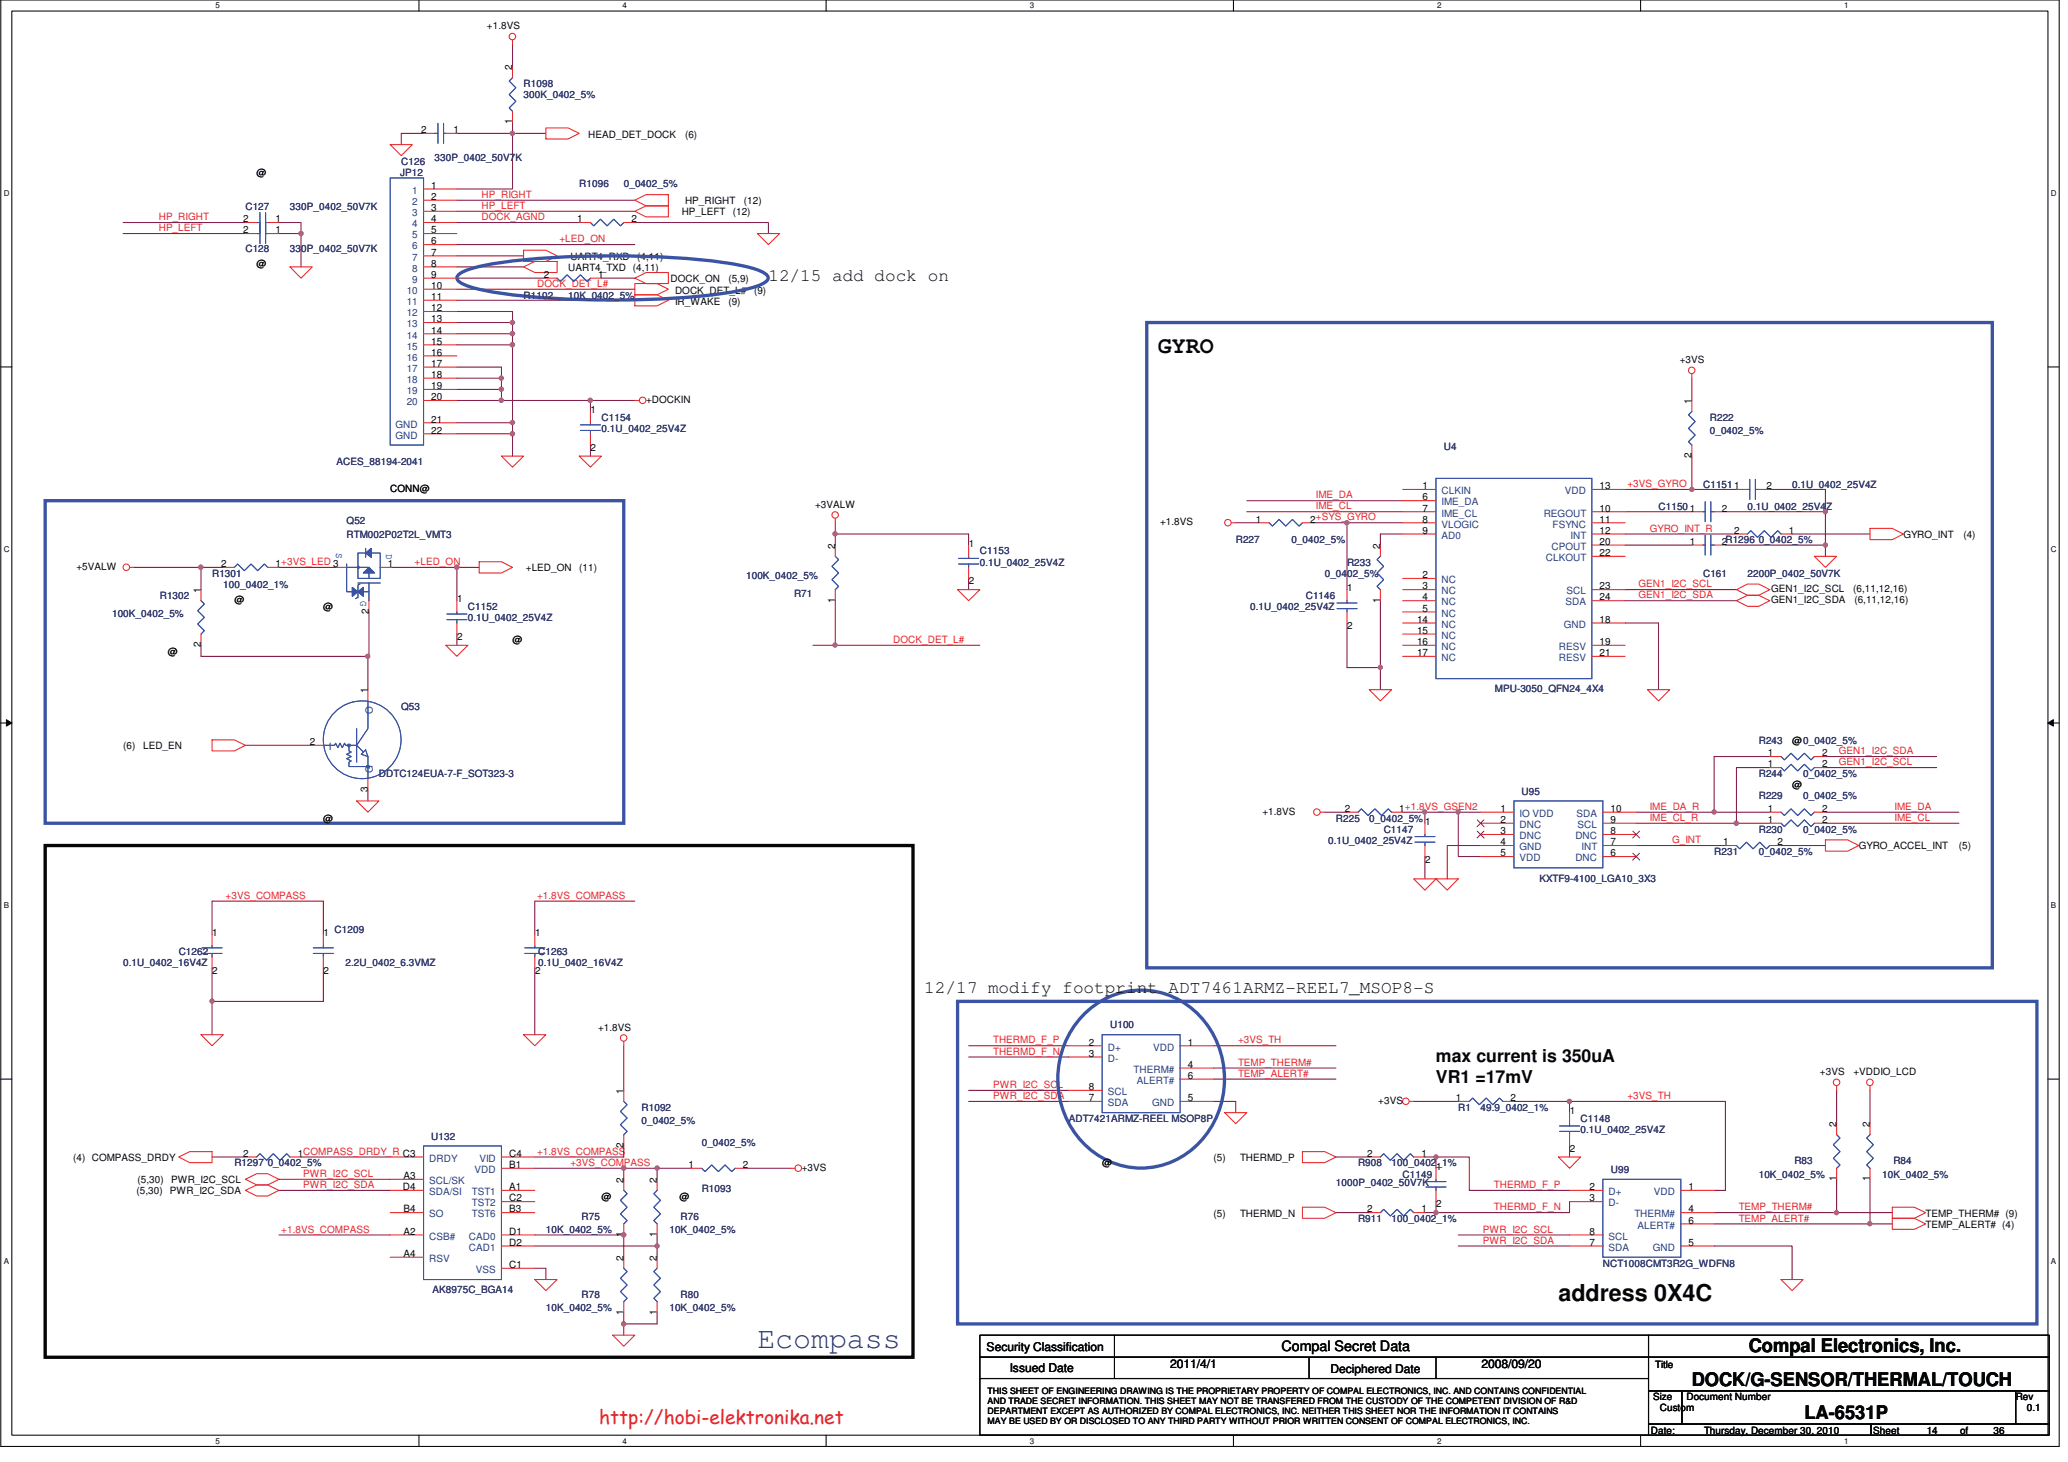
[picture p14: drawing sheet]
<svg xmlns="http://www.w3.org/2000/svg" width="420mm" height="297mm" viewBox="0 0 420 297" stroke-linecap="round" stroke-linejoin="round" font-family="sans-serif">
<defs><g id="words">
<text font-size="6.1" fill="#2d2d72" x="153.9" y="273.9">Ecompass</text>
<g font-size="4.7" fill="#040505">
<text x="235.2" y="71.8">GYRO</text>
<text x="316.6" y="264.4">address 0X4C</text>
</g>
<text font-size="3.9" fill="#ed2024" x="121.7" y="289.4">http://hobi-elektronika.net</text>
<g font-size="3.8" fill="#040505">
<text x="355.3" y="274.8">Compal Electronics, Inc.</text>
<text x="343.7" y="281.6">DOCK/G-SENSOR/THERMAL/TOUCH</text>
<text x="366.6" y="288.3">LA-6531P</text>
</g>
<g font-size="3.6" fill="#040505">
<text x="156.1" y="57">12/15 add dock on</text>
<text x="187.8" y="201.7">12/17 modify footprint ADT7461ARMZ-REEL7_MSOP8-S</text>
<text x="291.7" y="215.8">max current is 350uA</text>
<text x="291.7" y="220">VR1 =17mV</text>
</g>
<text font-size="2.9" fill="#040505" x="260.3" y="274.6">Compal Secret Data</text>
<g font-size="2.5" fill="#040505">
<text x="200.4" y="274.4">Security Classification</text>
<text x="205.2" y="278.7">Issued Date</text>
<text x="237.7" y="278">2011/4/1</text>
<text x="270.3" y="278.9">Deciphered Date</text>
<text x="301" y="278">2008/09/20</text>
</g>
<g font-size="2" fill="#040505">
<text x="98.9" y="6">+1.8VS</text>
<text x="104.1" y="14.2" transform="rotate(-90 104.1 14.2)">2</text>
<text x="85.6" y="27.1">2</text>
<text x="92.1" y="27.1">1</text>
<text x="104.1" y="25.3" transform="rotate(-90 104.1 25.3)">1</text>
<text x="119.5" y="28.1">HEAD_DET_DOCK</text>
<text x="139.2" y="28.1">(6)</text>
<text x="52.1" y="35.8">@</text>
<text x="87.6" y="38.4">1</text>
<text x="87.6" y="40.6">2</text>
<text x="139.2" y="41.4">HP_RIGHT</text>
<text x="151.2" y="41.4">(12)</text>
<text x="49.4" y="47.4">2</text>
<text x="49.4" y="45.2">2</text>
<text x="56" y="47.4">1</text>
<text x="56" y="45.2">1</text>
<text x="87.6" y="45.2">4</text>
<text x="87.6" y="42.9">3</text>
<text x="87.6" y="47.4">5</text>
<text x="117.3" y="45.2">1</text>
<text x="128.3" y="45.2">2</text>
<text x="138.5" y="43.7">HP_LEFT</text>
<text x="148.9" y="43.7">(12)</text>
<text x="87.6" y="51.9">7</text>
<text x="87.6" y="49.7">6</text>
<text x="115.9" y="52.7">UART4_RXD</text>
<text x="129.4" y="52.7">(4,11)</text>
<text x="52.1" y="54.3">@</text>
<text x="87.6" y="58.7">10</text>
<text x="87.6" y="54.2">8</text>
<text x="87.6" y="56.5">9</text>
<text x="110.5" y="56.5">2</text>
<text x="115.4" y="55">UART4_TXD (4,11)</text>
<text x="121.5" y="56.5">1</text>
<text x="136.2" y="57.3">DOCK_ON</text>
<text x="137.1" y="59.8">DOCK_DET_L#</text>
<text x="148" y="57.3">(5,9)</text>
<text x="153.2" y="59.8">(9)</text>
<text x="87.6" y="65.5">13</text>
<text x="87.6" y="61">11</text>
<text x="87.6" y="63.2">12</text>
<text x="137.1" y="62">IR_WAKE</text>
<text x="148" y="62">(9)</text>
<text x="87.6" y="67.8">14</text>
<text x="87.6" y="70">15</text>
<text x="87.6" y="72.3">16</text>
<text x="87.6" y="74.5">17</text>
<text x="87.6" y="76.8">18</text>
<text x="341.3" y="73.8">+3VS</text>
<text x="87.6" y="79.1">19</text>
<text x="87.6" y="81.3">20</text>
<text x="120" y="83.9">1</text>
<text x="131.3" y="81.9">+DOCKIN</text>
<text x="343.7" y="82" transform="rotate(-90 343.7 82)">1</text>
<text x="87.6" y="85.9">21</text>
<text x="87.6" y="88.1">22</text>
<text x="120" y="91.6">2</text>
<text x="343.7" y="93.1" transform="rotate(-90 343.7 93.1)">2</text>
<text x="79.3" y="100">CONN@</text>
<text x="289" y="99.4">1</text>
<text x="289" y="101.7">6</text>
<text x="325" y="99.4">13</text>
<text x="358.9" y="99.4">2</text>
<text x="165.6" y="103.2">+3VALW</text>
<text x="235.7" y="106.8">+1.8VS</text>
<text x="255.1" y="106.2">1</text>
<text x="266.2" y="106.2">2+SYS_GYRO</text>
<text x="289" y="103.9">7</text>
<text x="289" y="106.2">8</text>
<text x="325" y="106.2">11</text>
<text x="325" y="103.9">10</text>
<text x="349.8" y="103.9">2</text>
<text x="169.7" y="111.5" transform="rotate(-90 169.7 111.5)">2</text>
<text x="196.8" y="111">1</text>
<text x="280.4" y="111.5" transform="rotate(-90 280.4 111.5)">2</text>
<text x="289" y="108.5">9</text>
<text x="325" y="113">22</text>
<text x="325" y="108.5">12</text>
<text x="325" y="110.7">20</text>
<text x="343.3" y="110.7">1</text>
<text x="349.8" y="110.7">2R1296 0_0402_5%</text>
<text x="352.3" y="108.5">2</text>
<text x="363.4" y="108.5">1</text>
<text x="386.7" y="109.3">GYRO_INT</text>
<text x="398.9" y="109.3">(4)</text>
<text x="15.5" y="115.8">+5VALW</text>
<text x="44.9" y="115.2">2</text>
<text x="56" y="115.2">1+3VS_LED 3</text>
<text x="78.8" y="115.2">1</text>
<text x="106.8" y="116">+LED_ON</text>
<text x="117.7" y="116">(11)</text>
<text x="196.8" y="118.7">2</text>
<text x="289" y="117.5">2</text>
<text x="289" y="119.8">3</text>
<text x="325" y="119.8">23</text>
<text x="40.8" y="120.5" transform="rotate(-90 40.8 120.5)">1</text>
<text x="47.6" y="122.6">@</text>
<text x="65.7" y="124">@</text>
<text x="74.9" y="124.7" transform="rotate(-90 74.9 124.7)">2</text>
<text x="92.9" y="122.3">1</text>
<text x="169.7" y="122.5" transform="rotate(-90 169.7 122.5)">1</text>
<text x="273.7" y="120.1">1</text>
<text x="280.4" y="122.5" transform="rotate(-90 280.4 122.5)">1</text>
<text x="289" y="122">4</text>
<text x="289" y="124.3">5</text>
<text x="325" y="122">24</text>
<text x="359.8" y="120.4">GEN1_I2C_SCL</text>
<text x="359.8" y="122.6">GEN1_I2C_SDA</text>
<text x="376.5" y="120.4">(6,11,12,16)</text>
<text x="376.8" y="122.6">(6,11,12,16)</text>
<text x="40.8" y="131.5" transform="rotate(-90 40.8 131.5)">2</text>
<text x="92.9" y="130">2</text>
<text x="104.1" y="130.7">@</text>
<text x="273.7" y="127.8">2</text>
<text x="287.9" y="126.5">14</text>
<text x="287.9" y="128.8">15</text>
<text x="287.9" y="131.1">16</text>
<text x="325" y="126.5">18</text>
<text x="325" y="131.1">19</text>
<text x="34.1" y="133">@</text>
<text x="287.9" y="133.3">17</text>
<text x="325" y="133.3">21</text>
<text x="74.7" y="140.8" transform="rotate(-90 74.7 140.8)">1</text>
<text x="25" y="152.2">(6)</text>
<text x="29.1" y="152.2">LED_EN</text>
<text x="63" y="151.4">2</text>
<text x="359.1" y="153.7">1</text>
<text x="359.1" y="155.9">1</text>
<text x="364.1" y="151.1">@0_0402_5%</text>
<text x="370.2" y="153.7">2</text>
<text x="370.2" y="155.9">2</text>
<text x="74.7" y="160.9" transform="rotate(-90 74.7 160.9)">3</text>
<text x="364.1" y="160.1">@</text>
<text x="65.7" y="166.9">@</text>
<text x="256.5" y="165.6">+1.8VS</text>
<text x="273.2" y="165">2</text>
<text x="284.3" y="165">1+1.8VS_GSEN2</text>
<text x="289.5" y="167.6">1</text>
<text x="304.9" y="165">1</text>
<text x="304.9" y="167.2">2</text>
<text x="327.2" y="167.2">9</text>
<text x="327.2" y="165">10</text>
<text x="359.1" y="165">1</text>
<text x="359.1" y="167.2">1</text>
<text x="370.2" y="165">2</text>
<text x="370.2" y="167.2">2</text>
<text x="304.9" y="169.5">3</text>
<text x="304.9" y="171.7">4</text>
<text x="304.9" y="174">5</text>
<text x="327.2" y="174">6</text>
<text x="327.2" y="169.5">8</text>
<text x="327.2" y="171.7">7</text>
<text x="350.1" y="171.7">1</text>
<text x="361.1" y="171.7">2</text>
<text x="377.6" y="172.6">GYRO_ACCEL_INT</text>
<text x="398" y="172.6">(5)</text>
<text x="289.5" y="175.3">2</text>
<text x="43.1" y="190.2">1</text>
<text x="65.7" y="190.2">1</text>
<text x="108.7" y="190.2">1</text>
<text x="43.1" y="197.9">2</text>
<text x="65.7" y="197.9">2</text>
<text x="108.7" y="197.9">2</text>
<text x="121.5" y="209.4">+1.8VS</text>
<text x="221.2" y="212.4">2</text>
<text x="221.2" y="214.7">3</text>
<text x="241.3" y="212.4">1</text>
<text x="221.2" y="221.5">8</text>
<text x="241.3" y="217">4</text>
<text x="241.3" y="219.2">6</text>
<text x="369.8" y="218.4">+3VS</text>
<text x="376.5" y="218.4">+VDDIO_LCD</text>
<text x="126.7" y="222.2" transform="rotate(-90 126.7 222.2)">1</text>
<text x="221.2" y="223.7">7</text>
<text x="241.3" y="223.7">5</text>
<text x="280" y="224.3">+3VS</text>
<text x="295.8" y="223.7">1</text>
<text x="306.9" y="223.7">2</text>
<text x="318.9" y="226.3">1</text>
<text x="126.7" y="233.2" transform="rotate(-90 126.7 233.2)">2</text>
<text x="373.1" y="229" transform="rotate(-90 373.1 229)">2</text>
<text x="379.9" y="229" transform="rotate(-90 379.9 229)">2</text>
<text x="14.8" y="235.9">(4) COMPASS_DRDY</text>
<text x="49.4" y="235">2</text>
<text x="60.5" y="235">1COMPASS_DRDY_R C3</text>
<text x="82" y="239.6">A3</text>
<text x="103.5" y="237.3">B1</text>
<text x="103.5" y="235">C4</text>
<text x="139.9" y="237.3">1</text>
<text x="150.9" y="237.3">2</text>
<text x="162.9" y="237.9">+3VS</text>
<text x="223.9" y="237">@</text>
<text x="246.5" y="235.9">(5)</text>
<text x="252" y="235.9">THERMD_P</text>
<text x="277.7" y="235">2</text>
<text x="288.8" y="235">1</text>
<text x="291.8" y="237.6">1</text>
<text x="318.9" y="234">2</text>
<text x="27.7" y="242.7">(5,30)</text>
<text x="27.9" y="240.4">(5,30)</text>
<text x="34.5" y="242.7">PWR_I2C_SDA</text>
<text x="34.7" y="240.4">PWR_I2C_SCL</text>
<text x="81.9" y="241.8">D4</text>
<text x="103.5" y="241.8">A1</text>
<text x="103.5" y="244.1">C2</text>
<text x="122.2" y="243.8">@</text>
<text x="126.7" y="240.3" transform="rotate(-90 126.7 240.3)">2</text>
<text x="133.5" y="240.3" transform="rotate(-90 133.5 240.3)">2</text>
<text x="138" y="243.8">@</text>
<text x="291.8" y="245.3">2</text>
<text x="322.9" y="241.8">2</text>
<text x="322.9" y="244.1">3</text>
<text x="343.1" y="241.8">1</text>
<text x="373.1" y="240" transform="rotate(-90 373.1 240)">1</text>
<text x="379.9" y="240" transform="rotate(-90 379.9 240)">1</text>
<text x="82" y="250.9">A2</text>
<text x="82" y="246.3">B4</text>
<text x="103.5" y="250.9">D1</text>
<text x="103.5" y="246.3">B3</text>
<text x="126.7" y="251.3" transform="rotate(-90 126.7 251.3)">1</text>
<text x="133.5" y="251.3" transform="rotate(-90 133.5 251.3)">1</text>
<text x="246.5" y="247.2">(5)</text>
<text x="252" y="247.2">THERMD_N</text>
<text x="277.7" y="246.3">2</text>
<text x="288.8" y="246.3">1</text>
<text x="322.9" y="250.9">8</text>
<text x="343.1" y="246.3">4</text>
<text x="343.1" y="248.6">6</text>
<text x="391.2" y="249.4">TEMP_ALERT# (4)</text>
<text x="391.2" y="247.2">TEMP_THERM# (9)</text>
<text x="82" y="255.4">A4</text>
<text x="103.5" y="257.6">C1</text>
<text x="103.5" y="253.1">D2</text>
<text x="126.7" y="256.1" transform="rotate(-90 126.7 256.1)">2</text>
<text x="133.5" y="256.1" transform="rotate(-90 133.5 256.1)">2</text>
<text x="322.9" y="253.1">7</text>
<text x="343.1" y="253.1">5</text>
<text x="126.7" y="267.1" transform="rotate(-90 126.7 267.1)">1</text>
<text x="133.5" y="267.1" transform="rotate(-90 133.5 267.1)">1</text>
<text x="336.3" y="277.9">Title</text>
<text x="335.9" y="284.5">Size</text>
<text x="337.2" y="286.7">Custom</text>
<text x="342.6" y="284.5">Document Number</text>
<text x="409.5" y="284.5">Rev</text>
<text x="411.8" y="286.7">0.1</text>
<text x="335.4" y="291.3">Date:</text>
<text x="346.2" y="291.3">Thursday, December 30, 2010</text>
<text x="380.6" y="291.3">Sheet</text>
<text x="391.4" y="291.3">14</text>
<text x="398.2" y="291.3">of</text>
<text x="405" y="291.3">36</text>
</g>
<g font-size="2" fill="#2d2d72">
<text x="106.4" y="17.7">R1098</text>
<text x="106.4" y="20">300K_0402_5%</text>
<text x="81.3" y="35.8">JP12</text>
<text x="81.5" y="33.5">C126</text>
<text x="88.3" y="32.6">330P_0402_50V7K</text>
<text x="117.7" y="38.1">R1096</text>
<text x="126.7" y="38.1">0_0402_5%</text>
<text x="49.9" y="42.6">C127</text>
<text x="58.9" y="42.6">330P_0402_50V7K</text>
<text x="49.9" y="51.2">C128</text>
<text x="58.9" y="51.2">330P_0402_50V7K</text>
<text x="106.4" y="60.7">R1102</text>
<text x="115.4" y="60.7">10K_0402_5%</text>
<text x="122.2" y="85.5">C1154</text>
<text x="122.2" y="87.8">0.1U_0402_25V4Z</text>
<text x="347.4" y="85.5">R222</text>
<text x="347.4" y="88.2">0_0402_5%</text>
<text x="68.4" y="94.6">ACES_88194-2041</text>
<text x="293.4" y="91.4">U4</text>
<text x="346" y="99.1">C11511</text>
<text x="364.1" y="99.1">0.1U_0402_25V4Z</text>
<text x="70.4" y="106.6">Q52</text>
<text x="337" y="103.6">C11501</text>
<text x="355" y="103.6">0.1U_0402_25V4Z</text>
<text x="70.4" y="109.3">RTM002P02T2L_VMT3</text>
<text x="199.1" y="112.6">C1153</text>
<text x="251.1" y="110.4">R227</text>
<text x="262.4" y="110.4">0_0402_5%</text>
<text x="43.1" y="117.2">R1301</text>
<text x="45.4" y="119.4">100_0402_1%</text>
<text x="151.6" y="117.6">100K_0402_5%</text>
<text x="199.1" y="114.9">0.1U_0402_25V4Z</text>
<text x="269.1" y="117.2">0_0402_5%</text>
<text x="273.7" y="114.9">R233</text>
<text x="346" y="117.2">C161</text>
<text x="355" y="117.2">2200P_0402_50V7K</text>
<text x="22.8" y="125.3">100K_0402_5%</text>
<text x="32.5" y="121.7">R1302</text>
<text x="95.1" y="124">C1152</text>
<text x="161.3" y="121.2">R71</text>
<text x="254" y="124">0.1U_0402_25V4Z</text>
<text x="265.3" y="121.7">C1146</text>
<text x="95.1" y="126.2">0.1U_0402_25V4Z</text>
<text x="303.7" y="140.7">MPU-3050_QFN24_4X4</text>
<text x="81.5" y="144.3">Q53</text>
<text x="357.3" y="151.1">R243</text>
<text x="77" y="157.9">DDTC124EUA-7-F_SOT323-3</text>
<text x="309.1" y="161.5">U95</text>
<text x="357.3" y="157.9">R244</text>
<text x="366.3" y="157.9">0_0402_5%</text>
<text x="271.4" y="166.9">R225</text>
<text x="278.2" y="166.9">0_0402_5%</text>
<text x="357.3" y="162.4">R229</text>
<text x="366.3" y="162.4">0_0402_5%</text>
<text x="269.8" y="171.4">0.1U_0402_25V4Z</text>
<text x="281.1" y="169.2">C1147</text>
<text x="348.3" y="173.7">R231</text>
<text x="357.3" y="173.7">0_0402_5%</text>
<text x="357.3" y="169.2">R230</text>
<text x="366.3" y="169.2">0_0402_5%</text>
<text x="312.8" y="179.1">KXTF9-4100_LGA10_3X3</text>
<text x="68" y="189.5">C1209</text>
<text x="25" y="196.3">0.1U_0402_16V4Z</text>
<text x="36.3" y="194.1">C1262</text>
<text x="70.2" y="196.3">2.2U_0402_6.3VMZ</text>
<text x="109.3" y="194.1">C1263</text>
<text x="109.3" y="196.3">0.1U_0402_16V4Z</text>
<text x="225.5" y="209">U100</text>
<text x="130.3" y="225.7">R1092</text>
<text x="217.2" y="228">ADT7421ARMZ-REEL MSOP8P</text>
<text x="296.3" y="225.7">R1</text>
<text x="300.8" y="225.7">49.9_0402_1%</text>
<text x="321.1" y="228">C1148</text>
<text x="87.6" y="231.6">U132</text>
<text x="130.3" y="228.4">0_0402_5%</text>
<text x="142.6" y="232.9">0_0402_5%</text>
<text x="321.1" y="230.2">0.1U_0402_25V4Z</text>
<text x="47.6" y="237">R1297 0_0402_5%</text>
<text x="275.9" y="237">R908</text>
<text x="282.7" y="237">100_0402_1%</text>
<text x="285" y="239.3">C1149</text>
<text x="327.3" y="238.3">U99</text>
<text x="357.3" y="239.3">10K_0402_5%</text>
<text x="364.6" y="236.6">R83</text>
<text x="382.4" y="239.3">10K_0402_5%</text>
<text x="384.7" y="236.6">R84</text>
<text x="142.6" y="242.2">R1093</text>
<text x="271.4" y="241">1000P_0402_50V7K</text>
<text x="110.9" y="250.6">10K_0402_5%</text>
<text x="118.1" y="247.9">R75</text>
<text x="136" y="250.6">10K_0402_5%</text>
<text x="138.2" y="247.9">R76</text>
<text x="275.9" y="248.3">R911</text>
<text x="282.7" y="248.3">100_0402_1%</text>
<text x="325.7" y="257.3">NCT1008CMT3R2G_WDFN8</text>
<text x="87.9" y="262.8">AK8975C_BGA14</text>
<text x="118.1" y="263.7">R78</text>
<text x="138.2" y="263.7">R80</text>
<text x="110.9" y="266.4">10K_0402_5%</text>
<text x="136" y="266.4">10K_0402_5%</text>
</g>
<g font-size="2" fill="#1d437e">
<text x="83.8" y="39.4">1</text>
<text x="83.8" y="41.7">2</text>
<text x="83.8" y="46.2">4</text>
<text x="83.8" y="43.9">3</text>
<text x="83.8" y="53">7</text>
<text x="83.8" y="50.7">6</text>
<text x="83.8" y="48.4">5</text>
<text x="82.6" y="59.7">10</text>
<text x="83.8" y="55.2">8</text>
<text x="83.8" y="57.5">9</text>
<text x="82.6" y="62">11</text>
<text x="82.6" y="64.3">12</text>
<text x="82.6" y="66.5">13</text>
<text x="82.6" y="68.8">14</text>
<text x="82.6" y="71">15</text>
<text x="82.6" y="73.3">16</text>
<text x="82.6" y="75.6">17</text>
<text x="82.6" y="77.8">18</text>
<text x="82.6" y="80.1">19</text>
<text x="82.6" y="82.3">20</text>
<text x="80.4" y="86.9">GND</text>
<text x="80.4" y="89.1">GND</text>
<text x="292.9" y="100.4">CLKIN</text>
<text x="318" y="100.4">VDD</text>
<text x="292.9" y="102.7">IME_DA</text>
<text x="292.9" y="104.9">IME_CL</text>
<text x="292.9" y="107.2">VLOGIC</text>
<text x="313.6" y="104.9">REGOUT</text>
<text x="315.5" y="107.2">FSYNC</text>
<text x="292.9" y="109.5">AD0</text>
<text x="315.2" y="111.7">CPOUT</text>
<text x="319.1" y="109.5">INT</text>
<text x="292.9" y="118.5">NC</text>
<text x="314.1" y="114">CLKOUT</text>
<text x="292.9" y="120.8">NC</text>
<text x="292.9" y="123">NC</text>
<text x="292.9" y="125.3">NC</text>
<text x="318.1" y="123">SDA</text>
<text x="318.3" y="120.8">SCL</text>
<text x="292.9" y="127.6">NC</text>
<text x="292.9" y="129.8">NC</text>
<text x="317.7" y="127.6">GND</text>
<text x="292.9" y="132.1">NC</text>
<text x="292.9" y="134.3">NC</text>
<text x="316.7" y="132.1">RESV</text>
<text x="316.7" y="134.3">RESV</text>
<text x="75.7" y="145.1" transform="rotate(-90 75.7 145.1)">O</text>
<text x="66.8" y="152.4">I</text>
<text x="75.7" y="157.1" transform="rotate(-90 75.7 157.1)">G</text>
<text x="308.7" y="166">IO VDD</text>
<text x="320.3" y="166">SDA</text>
<text x="308.7" y="168.2">DNC</text>
<text x="308.7" y="170.5">DNC</text>
<text x="308.7" y="172.8">GND</text>
<text x="320.1" y="170.5">DNC</text>
<text x="320.5" y="168.2">SCL</text>
<text x="321.3" y="172.8">INT</text>
<text x="308.7" y="175">VDD</text>
<text x="320.1" y="175">DNC</text>
<text x="225.1" y="213.4">D+</text>
<text x="225.1" y="215.7">D-</text>
<text x="234.3" y="213.4">VDD</text>
<text x="230.3" y="218">THERM#</text>
<text x="231" y="220.2">ALERT#</text>
<text x="225.1" y="224.7">SDA</text>
<text x="225.1" y="222.5">SCL</text>
<text x="234.1" y="224.7">GND</text>
<text x="87.2" y="236.1">DRDY</text>
<text x="96.4" y="238.3">VDD</text>
<text x="97.4" y="236.1">VID</text>
<text x="87.2" y="240.6">SCL/SK</text>
<text x="87.2" y="242.8">SDA/SI</text>
<text x="95.9" y="242.8">TST1</text>
<text x="95.9" y="245.1">TST2</text>
<text x="326.8" y="242.8">D+</text>
<text x="326.8" y="245.1">D-</text>
<text x="336" y="242.8">VDD</text>
<text x="87.2" y="251.9">CSB#</text>
<text x="87.2" y="247.4">SO</text>
<text x="95.3" y="251.9">CAD0</text>
<text x="95.9" y="247.4">TST6</text>
<text x="326.8" y="251.9">SCL</text>
<text x="332.1" y="247.4">THERM#</text>
<text x="332.7" y="249.6">ALERT#</text>
<text x="87.2" y="256.4">RSV</text>
<text x="95.3" y="254.1">CAD1</text>
<text x="326.8" y="254.1">SDA</text>
<text x="335.8" y="254.1">GND</text>
<text x="96.7" y="258.7">VSS</text>
</g>
<g font-size="2" fill="#ec2426">
<text x="97.8" y="40.2">HP_RIGHT</text>
<text x="32.2" y="44.7">HP_RIGHT</text>
<text x="32.2" y="47">HP_LEFT</text>
<text x="97.8" y="42.5">HP_LEFT</text>
<text x="97.8" y="44.7">DOCK_AGND</text>
<text x="113.7" y="49.2">+LED_ON</text>
<text x="109.1" y="58.3">DOCK_DET_L#</text>
<text x="267.4" y="101.3">IME_DA</text>
<text x="330.7" y="99">+3VS_GYRO</text>
<text x="267.4" y="103.5">IME_CL</text>
<text x="335.2" y="108">GYRO_INT_R</text>
<text x="84.2" y="114.8">+LED_ON</text>
<text x="332.9" y="119.3">GEN1_I2C_SCL</text>
<text x="332.9" y="121.6">GEN1_I2C_SDA</text>
<text x="181.5" y="130.6">DOCK_DET_L#</text>
<text x="373.6" y="155.5">GEN1_I2C_SCL</text>
<text x="373.6" y="153.2">GEN1_I2C_SDA</text>
<text x="335.2" y="164.5">IME_DA_R</text>
<text x="335.2" y="166.8">IME_CL_R</text>
<text x="384.9" y="164.5">IME_DA</text>
<text x="384.9" y="166.8">IME_CL</text>
<text x="339.7" y="171.3">G_INT</text>
<text x="45.8" y="182.6">+3VS_COMPASS</text>
<text x="109.1" y="182.6">+1.8VS_COMPASS</text>
<text x="201.8" y="212">THERMD_F_P</text>
<text x="201.8" y="214.3">THERMD_F_N</text>
<text x="251.5" y="212">+3VS_TH</text>
<text x="201.8" y="221.1">PWR_I2C_SCL</text>
<text x="251.5" y="216.5">TEMP_THERM#</text>
<text x="251.5" y="218.8">TEMP_ALERT#</text>
<text x="201.8" y="223.3">PWR_I2C_SDA</text>
<text x="330.7" y="223.3">+3VS_TH</text>
<text x="61.6" y="239.1">PWR_I2C_SCL</text>
<text x="109.1" y="234.6">+1.8VS_COMPASS</text>
<text x="115.9" y="236.9">+3VS_COMPASS</text>
<text x="61.6" y="241.4">PWR_I2C_SDA</text>
<text x="303.5" y="245.9">THERMD_F_N</text>
<text x="303.5" y="241.4">THERMD_F_P</text>
<text x="353.3" y="245.9">TEMP_THERM#</text>
<text x="57.1" y="250.4">+1.8VS_COMPASS</text>
<text x="301.3" y="250.4">PWR_I2C_SCL</text>
<text x="353.3" y="248.2">TEMP_ALERT#</text>
<text x="301.3" y="252.7">PWR_I2C_SDA</text>
</g>
<g font-size="2" fill="#3a53a4">
<text x="68.3" y="112.4" transform="rotate(90 68.3 112.4)">S</text>
<text x="78.4" y="112.6" transform="rotate(90 78.4 112.6)">D</text>
<text x="73.2" y="122" transform="rotate(90 73.2 122)">G</text>
</g>
<g font-size="1.8" fill="#040505">
<text x="200.6" y="283.3">THIS SHEET OF ENGINEERING DRAWING IS THE PROPRIETARY PROPERTY OF COMPAL ELECTRONICS, INC. AND CONTAINS CONFIDENTIAL</text>
<text x="200.6" y="285.3">AND TRADE SECRET INFORMATION. THIS SHEET MAY NOT BE TRANSFERED FROM THE CUSTODY OF THE COMPETENT DIVISION OF R&amp;D</text>
<text x="200.6" y="287.3">DEPARTMENT EXCEPT AS AUTHORIZED BY COMPAL ELECTRONICS, INC. NEITHER THIS SHEET NOR THE INFORMATION IT CONTAINS</text>
<text x="200.6" y="289.3">MAY BE USED BY OR DISCLOSED TO ANY THIRD PARTY WITHOUT PRIOR WRITTEN CONSENT OF COMPAL ELECTRONICS, INC.</text>
</g>
<g font-size="1.6" fill="#040505">
<text x="43.8" y="1.7">5</text>
<text x="126.5" y="1.7">4</text>
<text x="209.2" y="1.7">3</text>
<text x="292" y="1.7">2</text>
<text x="374.7" y="1.7">1</text>
<text x=".8" y="39.8">D</text>
<text x="416.7" y="39.8">D</text>
<text x=".8" y="112.1">C</text>
<text x="416.7" y="112.1">C</text>
<text x=".8" y="184.5">B</text>
<text x="416.7" y="184.5">B</text>
<text x=".8" y="256.8">A</text>
<text x="416.7" y="256.8">A</text>
<text x="43.8" y="293.3">5</text>
<text x="126.5" y="293.3">4</text>
<text x="209.2" y="293.3">3</text>
<text x="292" y="293.3">2</text>
<text x="374.7" y="293.3">1</text>
</g>
</g></defs>
<path d="M.2 0h418.2v293.9h-418.2zM2.4 2.2h413.7v289.4h-413.7z" fill="none" stroke="#040505" stroke-width=".21"/>
<g fill="#fff">
<path d="M43.8 .3h.9v1.8h-.9z"/>
<path d="M43.8 291.8h.9v1.9h-.9z"/>
</g>
<path d="M85.1 0v2.2M85.1 291.6v2.2" fill="none" stroke="#040505" stroke-width=".21"/>
<g fill="#fff">
<path d="M126.5 .3h.9v1.8h-.9z"/>
<path d="M126.5 291.8h.9v1.9h-.9z"/>
</g>
<path d="M167.8 0v2.2M167.8 291.6v2.2" fill="none" stroke="#040505" stroke-width=".21"/>
<g fill="#fff">
<path d="M209.2 .3h.9v1.8h-.9z"/>
<path d="M209.2 291.8h.9v1.9h-.9z"/>
</g>
<path d="M250.6 0v2.2M250.6 291.6v2.2" fill="none" stroke="#040505" stroke-width=".21"/>
<g fill="#fff">
<path d="M292 .3h.9v1.8h-.9z"/>
<path d="M292 291.8h.9v1.9h-.9z"/>
</g>
<path d="M333.3 0v2.2M333.3 291.6v2.2" fill="none" stroke="#040505" stroke-width=".21"/>
<g fill="#fff">
<path d="M374.7 .3h.9v1.8h-.9z"/>
<path d="M374.7 291.8h.9v1.9h-.9z"/>
<path d="M.8 38.4h1.1v1.8h-1.1z"/>
<path d="M416.7 38.4h1.1v1.8h-1.1z"/>
<path d="M.8 110.7h1.1v1.8h-1.1z"/>
<path d="M416.7 110.7h1.1v1.8h-1.1z"/>
</g>
<path d="M.2 74.5h2.2M416.1 74.5h2.2" fill="none" stroke="#040505" stroke-width=".21"/>
<g fill="#fff">
<path d="M.8 183h1v1.9h-1z"/>
<path d="M416.7 183h1v1.9h-1z"/>
</g>
<path d="M.2 146.9h2.2M416.1 146.9h2.2" fill="none" stroke="#040505" stroke-width=".21"/>
<path d="M1.3 146.2l1.1 .7-1.1 .6z" fill="#040505"/>
<path d="M1.3 146.2l1.1 .7-1.1 .6z" fill="none" stroke="#040505" stroke-width=".2"/>
<path d="M416.1 146.9l1.1-.7v1.3z" fill="#040505"/>
<path d="M416.1 146.9l1.1-.7v1.3z" fill="none" stroke="#040505" stroke-width=".2"/>
<g fill="#fff">
<path d="M.8 255.4h1v1.8h-1z"/>
<path d="M416.7 255.4h1v1.8h-1z"/>
</g>
<path d="M.2 219.2h2.2M416.1 219.2h2.2" fill="none" stroke="#040505" stroke-width=".21"/>
<path d="M169.7 131.1h29.4" fill="none" stroke="#7f1542" stroke-width=".21"/>
<circle cx="169.7" cy="131.1" r=".43" fill="#b8529f"/>
<circle cx="169.7" cy="131.1" r=".43" fill="none" stroke="#b8529f" stroke-width=".21"/>
<path d="M169.7 108.5v2.2" fill="none" stroke="#7f1542" stroke-width=".21"/>
<circle cx="169.7" cy="108.5" r=".43" fill="#b8529f"/>
<circle cx="169.7" cy="108.5" r=".43" fill="none" stroke="#b8529f" stroke-width=".21"/>
<path d="M169.7 106.2v2.3h27.1M169.7 122v9.1h-4.5M350.6 223.8v18.1h-2.3M373.2 239.6v6.8h-24.9M348.3 253.2h15.8v6.8" fill="none" stroke="#7f1542" stroke-width=".21"/>
<circle cx="373.1" cy="246.4" r=".43" fill="#b8529f"/>
<circle cx="373.1" cy="246.4" r=".43" fill="none" stroke="#b8529f" stroke-width=".21"/>
<path d="M287.2 223.8h9.1M350.6 223.8h-31.7v2.3M373.2 221.5v6.8" fill="none" stroke="#7f1542" stroke-width=".21"/>
<circle cx="318.9" cy="223.8" r=".44" fill="#b8529f"/>
<circle cx="318.9" cy="223.8" r=".44" fill="none" stroke="#b8529f" stroke-width=".21"/>
<path d="M43.1 183.1h22.6v6.8M43.1 203.5v6.7M56.7 239.6h22.6M108.7 235.1h18M307.6 223.8h11.3M318.9 232.8v2.3M373.2 246.4h11.3" fill="none" stroke="#7f1542" stroke-width=".21"/>
<circle cx="43.1" cy="203.4" r=".43" fill="#b8529f"/>
<circle cx="43.1" cy="203.4" r=".43" fill="none" stroke="#b8529f" stroke-width=".21"/>
<path d="M43.1 196.6v6.9h22.6v-6.9M43.1 183.1v6.8M56.7 241.9h22.6M291.8 246.4h27.1" fill="none" stroke="#7f1542" stroke-width=".21"/>
<circle cx="291.7" cy="246.4" r=".43" fill="#b8529f"/>
<circle cx="291.7" cy="246.4" r=".43" fill="none" stroke="#b8529f" stroke-width=".21"/>
<path d="M291.8 235.1h6.7v6.8h20.4" fill="none" stroke="#7f1542" stroke-width=".21"/>
<circle cx="291.7" cy="235.1" r=".43" fill="#b8529f"/>
<circle cx="291.7" cy="235.1" r=".43" fill="none" stroke="#b8529f" stroke-width=".21"/>
<path d="M126.7 212.5v9M126.7 232.8v2.3M126.7 237.4v2.2M271.4 235.1h6.8M289.5 235.1h2.3v2.3M108.7 250.9h18M108.7 253.2h24.8M271.4 246.4h6.8M291.8 244.1v2.3h-2.3M318.9 244.1v2.3" fill="none" stroke="#7f1542" stroke-width=".21"/>
<circle cx="133.5" cy="253.1" r=".43" fill="#b8529f"/>
<circle cx="133.5" cy="253.1" r=".43" fill="none" stroke="#b8529f" stroke-width=".21"/>
<path d="M133.5 237.4v2.2M133.5 253.2v2.2" fill="none" stroke="#7f1542" stroke-width=".21"/>
<circle cx="133.5" cy="237.3" r=".43" fill="#b8529f"/>
<circle cx="133.5" cy="237.3" r=".43" fill="none" stroke="#b8529f" stroke-width=".21"/>
<path d="M108.7 257.7h2.2v2.3M126.7 250.9v4.5" fill="none" stroke="#7f1542" stroke-width=".21"/>
<circle cx="126.7" cy="250.9" r=".45" fill="#b8529f"/>
<circle cx="126.7" cy="250.9" r=".45" fill="none" stroke="#b8529f" stroke-width=".21"/>
<path d="M126.7 269v2.3" fill="none" stroke="#7f1542" stroke-width=".21"/>
<circle cx="126.7" cy="269" r=".44" fill="#b8529f"/>
<circle cx="126.7" cy="269" r=".44" fill="none" stroke="#b8529f" stroke-width=".21"/>
<path d="M108.7 237.4h31.6M296.3 250.9h22.6M296.3 253.2h22.6M126.7 266.7v2.3h6.8v-2.3" fill="none" stroke="#7f1542" stroke-width=".21"/>
<circle cx="126.7" cy="237.3" r=".44" fill="#b8529f"/>
<circle cx="126.7" cy="237.3" r=".44" fill="none" stroke="#b8529f" stroke-width=".21"/>
<path d="M379.9 248.7h4.6" fill="none" stroke="#7f1542" stroke-width=".21"/>
<circle cx="379.9" cy="248.6" r=".43" fill="#b8529f"/>
<circle cx="379.9" cy="248.6" r=".43" fill="none" stroke="#b8529f" stroke-width=".21"/>
<path d="M343.7 92.7v6.7h-13.5M108.7 196.6v13.6M129 183.1h-20.3v6.8M379.9 221.5v6.8M379.9 239.6v9.1" fill="none" stroke="#7f1542" stroke-width=".21"/>
<circle cx="343.7" cy="99.4" r=".43" fill="#b8529f"/>
<circle cx="343.7" cy="99.4" r=".43" fill="none" stroke="#b8529f" stroke-width=".21"/>
<path d="M343.7 76.8v4.6M330.2 119.8h22.6M330.2 110.7h13.5M350.6 110.7h20.3M330.2 122h22.6" fill="none" stroke="#7f1542" stroke-width=".21"/>
<circle cx="370.9" cy="110.7" r=".43" fill="#b8529f"/>
<circle cx="370.9" cy="110.7" r=".43" fill="none" stroke="#b8529f" stroke-width=".21"/>
<path d="M280.4 108.5h4.6M330.2 104h13.5M350.6 104h20.3M280.4 135.6v4.5M330.2 126.6h6.8v13.5" fill="none" stroke="#7f1542" stroke-width=".21"/>
<circle cx="370.9" cy="103.9" r=".44" fill="#b8529f"/>
<circle cx="370.9" cy="103.9" r=".44" fill="none" stroke="#b8529f" stroke-width=".21"/>
<path d="M251.1 106.2h4.5M285 106.2h-11.3v13.6" fill="none" stroke="#7f1542" stroke-width=".21"/>
<circle cx="273.7" cy="106.2" r=".44" fill="#b8529f"/>
<circle cx="273.7" cy="106.2" r=".44" fill="none" stroke="#b8529f" stroke-width=".21"/>
<path d="M343.7 99.4h9.1M359.6 99.4h11.3v13.6M253.3 101.7h31.7M253.3 104h31.7M266.9 106.2h6.8M273.7 126.6v9h6.7M269.1 165h4.6M289.5 167.3v-2.3h6.8v9h4.5" fill="none" stroke="#7f1542" stroke-width=".21"/>
<circle cx="296.3" cy="165" r=".44" fill="#b8529f"/>
<circle cx="296.3" cy="165" r=".44" fill="none" stroke="#b8529f" stroke-width=".21"/>
<path d="M285 165h4.5M289.5 174v4.6M296.3 165h4.5M300.8 171.8h-6.8v6.8" fill="none" stroke="#7f1542" stroke-width=".21"/>
<circle cx="289.5" cy="165" r=".43" fill="#b8529f"/>
<circle cx="289.5" cy="165" r=".43" fill="none" stroke="#b8529f" stroke-width=".21"/>
<path d="M92.8 88.1h11.3M332.4 171.8h18.2M361.9 171.8h9M370.9 165h27.1M370.9 167.3h27.1" fill="none" stroke="#7f1542" stroke-width=".21"/>
<circle cx="104.1" cy="88.1" r=".44" fill="#b8529f"/>
<circle cx="104.1" cy="88.1" r=".44" fill="none" stroke="#b8529f" stroke-width=".21"/>
<path d="M92.8 54.2h13.6M92.8 52h13.6M92.8 74.6h9.1v2.2M92.8 79.1h9.1v2.3h-9.1M92.8 85.9h11.3M104.1 88.1v4.6" fill="none" stroke="#7f1542" stroke-width=".21"/>
<circle cx="101.8" cy="81.3" r=".44" fill="#b8529f"/>
<circle cx="101.8" cy="81.3" r=".44" fill="none" stroke="#b8529f" stroke-width=".21"/>
<circle cx="101.8" cy="79.1" r=".43" fill="#b8529f"/>
<circle cx="101.8" cy="79.1" r=".43" fill="none" stroke="#b8529f" stroke-width=".21"/>
<path d="M120 81.4h9" fill="none" stroke="#7f1542" stroke-width=".21"/>
<circle cx="119.9" cy="81.3" r=".44" fill="#b8529f"/>
<circle cx="119.9" cy="81.3" r=".44" fill="none" stroke="#b8529f" stroke-width=".21"/>
<path d="M92.8 76.8h9.1v2.3" fill="none" stroke="#7f1542" stroke-width=".21"/>
<circle cx="101.8" cy="76.8" r=".43" fill="#b8529f"/>
<circle cx="101.8" cy="76.8" r=".43" fill="none" stroke="#b8529f" stroke-width=".21"/>
<path d="M92.8 70.1h11.3v15.8" fill="none" stroke="#7f1542" stroke-width=".21"/>
<circle cx="104.1" cy="70" r=".45" fill="#b8529f"/>
<circle cx="104.1" cy="70" r=".45" fill="none" stroke="#b8529f" stroke-width=".21"/>
<circle cx="104.1" cy="85.8" r=".44" fill="#b8529f"/>
<circle cx="104.1" cy="85.8" r=".44" fill="none" stroke="#b8529f" stroke-width=".21"/>
<path d="M104.1 65.5v2.3h-11.3" fill="none" stroke="#7f1542" stroke-width=".21"/>
<circle cx="104.1" cy="67.8" r=".44" fill="#b8529f"/>
<circle cx="104.1" cy="67.8" r=".44" fill="none" stroke="#b8529f" stroke-width=".21"/>
<path d="M92.8 63.3h11.3v2.2h-11.3" fill="none" stroke="#7f1542" stroke-width=".21"/>
<circle cx="104.1" cy="65.5" r=".44" fill="#b8529f"/>
<circle cx="104.1" cy="65.5" r=".44" fill="none" stroke="#b8529f" stroke-width=".21"/>
<path d="M92.8 45.2h24.9M92.8 40.7h36.2M92.8 42.9h36.2M129 45.2h27.1v2.3M104.1 67.8v2.3M104.1 85.9v2.2M280.4 108.5v2.2M280.4 122v13.6" fill="none" stroke="#7f1542" stroke-width=".21"/>
<circle cx="280.4" cy="135.6" r=".43" fill="#b8529f"/>
<circle cx="280.4" cy="135.6" r=".43" fill="none" stroke="#b8529f" stroke-width=".21"/>
<path d="M45.4 115.3h-4.6v4.5M56.7 115.3h11.5M330.2 108.5h22.6M364.1 108.5h15.8M40.8 131.1v2.2M74.7 133.3v6.8M49.9 151.4h13.5M74.7 160.5v2.2M43.1 235.1h6.8M61.2 235.1h18.1M151.6 237.4h9M133.5 250.9v2.3" fill="none" stroke="#7f1542" stroke-width=".21"/>
<circle cx="40.8" cy="115.2" r=".44" fill="#b8529f"/>
<circle cx="40.8" cy="115.2" r=".44" fill="none" stroke="#b8529f" stroke-width=".21"/>
<path d="M74.7 133.3h.3" fill="none" stroke="#7f1542" stroke-width=".21"/>
<circle cx="74.7" cy="133.3" r=".43" fill="#b8529f"/>
<circle cx="74.7" cy="133.3" r=".43" fill="none" stroke="#b8529f" stroke-width=".21"/>
<path d="M92.8 115.3h4.6M40.8 133.3h33.9M75 124.3v9" fill="none" stroke="#7f1542" stroke-width=".21"/>
<circle cx="92.8" cy="115.2" r=".45" fill="#b8529f"/>
<circle cx="92.8" cy="115.2" r=".45" fill="none" stroke="#b8529f" stroke-width=".21"/>
<path d="M92.8 49.7h36.2M27.3 115.3h13.5M348.3 165h11.3M56.7 250.9h22.6" fill="none" stroke="#7f1542" stroke-width=".21"/>
<circle cx="348.3" cy="165" r=".43" fill="#b8529f"/>
<circle cx="348.3" cy="165" r=".43" fill="none" stroke="#b8529f" stroke-width=".21"/>
<path d="M348.3 153.7h11.3M352.8 156h6.8M352.8 167.3h6.8" fill="none" stroke="#7f1542" stroke-width=".21"/>
<circle cx="352.8" cy="167.3" r=".44" fill="#b8529f"/>
<circle cx="352.8" cy="167.3" r=".44" fill="none" stroke="#b8529f" stroke-width=".21"/>
<path d="M110.9 27.1h-6.8v11.3h-11.3M92.8 58.8h36.2M92.8 61h36.2M348.3 153.7v11.3h-15.9M352.8 156v11.3h-20.4M370.9 156h22.6M370.9 153.7h22.6" fill="none" stroke="#7f1542" stroke-width=".21"/>
<circle cx="104.1" cy="27.1" r=".44" fill="#b8529f"/>
<circle cx="104.1" cy="27.1" r=".44" fill="none" stroke="#b8529f" stroke-width=".21"/>
<g fill="none" stroke="#7f1542" stroke-width=".21">
<path d="M104.1 9v4.5M104.1 24.8v2.3M56.7 45.2h4.5v2.3h-4.5M101.9 81.4h18.1v2.2M120 90.4v2.3M79.5 115.3h13.3v6.7M196.8 108.5v2.2M196.8 117.5v2.3M92.8 128.8v2.3M196.8 212.5h20.4M196.8 214.8h20.4M246.5 212.5h24.9"/>
<path d="M246.5 217h24.9M246.5 219.2h24.9M196.8 223.8h20.4M196.8 221.5h20.4M246.5 223.8h4.6v2.3M348.3 248.7h31.6"/>
</g>
<circle cx="61.1" cy="47.4" r=".44" fill="#b8529f"/>
<circle cx="61.1" cy="47.4" r=".44" fill="none" stroke="#b8529f" stroke-width=".21"/>
<path d="M86.1 27.1h-4.6v2.3M92.8 27.1h11.3M25 45.2h24.9M25 47.5h24.9M61.2 47.5v6.7M92.8 56.5h18.1M122.2 56.5h6.8" fill="none" stroke="#7f1542" stroke-width=".21"/>
<g fill="none" stroke="#ec2426" stroke-width=".21">
<path d="M104.1 13.5v2.3M104.1 8.1v.9M79.3 29.4h4.5l-2.3 2.2zM86.1 27.1h2.2M90.6 27.1h2.2M104.1 22.6v2.2M110.9 26h4.5l2.3 1.1-2.3 1.1h-4.5zM49.9 47.5h2.2M54.4 47.5h2.3M58.9 54.2h4.5l-2.2 2.3zM106.4 54.2l2.3-1.1h4.5v2.3h-4.5zM106.4 50.8h4.5l2.3 1.2-2.3 1.1h-4.5z"/>
<path d="M110.9 56.5h2.3M120 56.5h2.2M129 57.6h4.5l2.3 1.2-2.3 1.1h-4.5zM129 59.9h4.5l2.3 1.1-2.3 1.1h-4.5zM129 56.5l2.3-1.1h4.5v2.2h-4.5zM129 40.7l2.3-1.2h4.5v2.3h-4.5zM129 42.9l2.3-1.1h4.5v2.3h-4.5zM153.9 47.5h4.5l-2.3 2.2zM343.7 75.9v.9M101.9 92.7h4.5l-2.3 2.2zM117.7 92.7h4.5l-2.2 2.2zM120 83.6v2.3"/>
<path d="M120 88.1v2.3M129 81.4h.9M285 99.4h6.8M323.4 99.4h6.8M343.7 81.4v2.2M343.7 90.4v2.3M352.8 99.4h2.2M357.3 99.4h2.3M26.4 115.3h.9M40.8 119.8v2.2M45.4 115.3h2.2M54.4 115.3h2.3"/>
<path d="M97.4 114.1h4.5l2.2 1.2-2.2 1.1h-4.5zM169.7 105.3v.9M169.7 110.7v2.3M169.7 119.8v2.2M194.6 119.8h4.5l-2.3 2.2zM250.2 106.2h.9M255.6 106.2h2.2M264.6 106.2h2.3M273.7 119.8v2.2M285 106.2h6.8M285 117.5h6.8M285 119.8h6.8"/>
<path d="M285 101.7h6.8M285 104h6.8M285 108.5h6.8M323.4 106.2h6.8M323.4 119.8h6.8M323.4 104h6.8M323.4 108.5h6.8M323.4 110.7h6.8M323.4 113h6.8M343.7 104h2.3M343.7 110.7h2.3M348.3 104h2.3"/>
<path d="M348.3 110.7h2.3M352.8 119.8l2.2-1.1h2.3l2.3 1.1-2.3 1.1h-2.3zM352.8 108.5h2.2M361.9 108.5h2.2M368.6 113h4.6l-2.3 2.3zM379.9 107.4h4.6l2.2 1.1-2.2 1.1h-4.6zM40.8 128.8v2.3M90.6 131.1h4.5l-2.3 2.2zM273.7 124.3v2.3M285 122h6.8M285 124.3h6.8M285 126.6h6.8"/>
<path d="M285 128.8h6.8M285 131.1h6.8M285 133.3h6.8M323.4 122h6.8M323.4 126.6h6.8M323.4 131.1h6.8M323.4 133.3h6.8M352.8 122l2.2-1.1h2.3l2.3 1.1-2.3 1.2h-2.3zM43.1 150.3h4.5l2.3 1.1-2.3 1.2h-4.5zM63.4 151.4h2.3M74.7 140.1v2.3M74.7 158.2v2.3"/>
<path d="M278.2 140.1h4.5l-2.3 2.3zM334.7 140.1h4.5l-2.2 2.3zM72.5 162.7h4.5l-2.3 2.3zM268.3 165h.8M287.2 178.6h4.6l-2.3 2.2zM291.8 178.6h4.5l-2.3 2.2zM359.6 165h2.3M359.6 167.3h2.3M368.6 165h2.3M368.6 167.3h2.3M370.9 170.6h4.5l2.2 1.2-2.2 1.1h-4.5zM108.7 189.9v2.3"/>
<path d="M108.7 194.4v2.2M40.8 210.2h4.6l-2.3 2.3zM106.4 210.2h4.5l-2.2 2.3zM126.7 211.6v.9M217.2 212.5h6.7M217.2 214.8h6.7M239.8 217h6.7M239.8 219.2h6.7M239.8 212.5h6.7M36.3 235.1l2.3-1.1h4.5v2.2h-4.5zM49.9 235.1h2.2M49.9 239.6l2.2-1.1h2.3l2.3 1.1-2.3 1.1h-2.3z"/>
<path d="M58.9 235.1h2.3M79.3 239.6h6.8M79.3 235.1h6.8M101.9 237.4h6.8M101.9 235.1h6.8M126.7 221.5v2.3M126.7 230.5v2.3M140.3 237.4h2.3M149.3 237.4h2.3M160.6 237.4h.9M217.2 223.8h6.7M217.2 221.5h6.7"/>
<path d="M239.8 223.8h6.7M248.8 226.1h4.5l-2.2 2.2zM264.6 234h4.5l2.3 1.1-2.3 1.1h-4.5zM286.3 223.8h.9M296.3 223.8h2.2M305.3 223.8h2.3M316.6 235.1h4.5l-2.2 2.3zM373.2 220.6v.9M379.9 220.6v.9M49.9 241.9l2.2-1.2h2.3l2.3 1.2-2.3 1.1h-2.3zM79.3 241.9h6.8M79.3 250.9h6.8"/>
<path d="M79.3 246.4h6.8M79.3 255.4h6.8M101.9 241.9h6.8M101.9 250.9h6.8M101.9 246.4h6.8M101.9 253.2h6.8M101.9 244.1h6.8M101.9 257.7h6.8M108.7 260h4.5l-2.3 2.2zM133.5 255.4v2.3M264.6 245.3h4.5l2.3 1.1-2.3 1.1h-4.5zM278.2 246.4h2.2"/>
<path d="M287.2 246.4h2.3M318.9 241.9h6.8M318.9 250.9h6.8M318.9 253.2h6.8M318.9 244.1h6.8M341.5 241.9h6.8M341.5 246.4h6.8M341.5 253.2h6.8M341.5 248.7h6.8M361.9 260h4.4l-2.2 2.2zM384.5 247.5h4.4l2.3 1.2-2.3 1.1h-4.4zM384.5 245.3h4.4l2.3 1.1-2.3 1.1h-4.4z"/>
<path d="M124.5 271.3h4.5l-2.3 2.2zM133.5 264.5v2.2"/>
<circle cx="104.1" cy="7.4" r=".66"/>
<circle cx="343.7" cy="75.2" r=".66"/>
<circle cx="130.6" cy="81.3" r=".66"/>
<circle cx="25.7" cy="115.3" r=".66"/>
<circle cx="169.7" cy="104.6" r=".66"/>
<circle cx="249.5" cy="106.2" r=".66"/>
<circle cx="267.6" cy="165" r=".66"/>
<circle cx="126.7" cy="210.9" r=".66"/>
<circle cx="373.1" cy="219.9" r=".66"/>
<circle cx="379.9" cy="219.9" r=".66"/>
<circle cx="162.2" cy="237.3" r=".66"/>
<circle cx="285.6" cy="223.8" r=".66"/>
</g>
<g fill="none" stroke="#040505" stroke-width=".21">
<path d="M199.1 271.3h135.8v4.5h-135.8zM199.1 275.8h135.8v4.3h-135.8zM226.4 271.3v8.8M266 275.8v4.3M291.8 275.8v4.3M334.9 271.3h81.4v4.5h-81.4zM334.9 275.8h81.4v6.8h-81.4zM199.1 280.1h135.8v11.5h-135.8zM334.9 282.6h6.8v6.7h-6.8zM334.9 289.3h45.2v2.3h-45.2zM341.7 282.6h67.8v6.7h-67.8zM380.1 289.3h36.2v2.3h-36.2z"/>
<path d="M409.5 282.6h6.8v6.7h-6.8z"/>
</g>
<path d="M9.2 171.8h176.3v104h-176.3z" fill="none" stroke="#040505" stroke-width=".68"/>
<path d="M93.3 55.7a18.2 18.2 0 0 1 7-2.1 184.9 184.9 0 0 1 48.3 0l1.7 .3a15.7 15.7 0 0 1 5.3 1.8l.3 .4 .2 .4a2.5 2.5 0 0 1-2 1.5 75.1 75.1 0 0 1-18.6 2.7 181 181 0 0 1-35.2-1.3l-1.7-.3a15.9 15.9 0 0 1-5.3-1.8l-.3-.4-.2-.4 .2-.4zM233 65.5h171.8v131.1h-171.8zM9.2 101.7h117.5v65.6h-117.5zM194.6 203.5h219.2v65.5h-219.2zM220.4 205.9a16.3 16.3 0 0 1 25.8 3.7 18.6 18.6 0 0 1-8.1 26.5 16.5 16.5 0 0 1-21.4-8.7 18.9 18.9 0 0 1 3.7-21.5z" fill="none" stroke="#3a53a4" stroke-width=".68"/>
<g fill="none" stroke="#3a53a4" stroke-width=".21">
<path d="M104.1 15.8l-.6 .7 1.3 1.3-1.3 1.4 1.3 1.4-1.3 1.3 .6 .7M88.3 27.1h.7M89 25.1v4M90.1 27.1h.5M90.1 25.1v4M52.1 47.5h.7M52.8 45.4v4.1M54 47.5h.4M54 45.4v4.1M113.2 56.5l.7 .7 1.3-1.4 1.4 1.4 1.3-1.4 1.4 1.4 .7-.7M117.9 87.5h4.1M117.9 86.3h4.1"/>
<path d="M120 85.9v.4M120 87.5v.6M291.8 97.2h31.6v40.7h-31.6zM343.7 83.6l-.6 .7 1.3 1.3-1.3 1.4 1.3 1.4-1.3 1.3 .6 .7M355 99.4h.5M355.5 97.4v4.1M356.6 99.4h.7M356.6 97.4v4.1M47.6 115.3l.7-.7 1.3 1.4 1.4-1.4 1.4 1.4 1.3-1.4 .7 .7M169.7 113l.7 .7-1.4 1.4 1.4 1.3-1.4 1.4 1.4 1.3-.7 .7M257.8 106.2l.7 .7 1.4-1.4 1.3 1.4 1.4-1.4 1.3 1.4 .7-.7M346 110.7h.4"/>
<path d="M346 104h.4M346.4 101.9v4.1M346.4 108.7v4.1M347.6 110.7h.7M347.6 104h.7M347.6 101.9v4.1M347.6 108.7v4.1M355 108.5l.7-.7 1.4 1.4 1.4-1.4 1.3 1.4 1.4-1.4 .7 .7M40.8 122l.7 .7-1.3 1.4 1.3 1.3-1.3 1.4 1.3 1.3-.7 .7M271.6 123.7h4.1M271.6 122.5h4.1M273.7 122v.5"/>
<path d="M273.7 123.7v.6M65.7 151.4h2.3l.2-.4 .5 .9 .4-.9 .4 .9 .5-.9 .2 .4h2.3M70.7 151.2h.4v.5h-.4zM70.9 151.4v1.2l.5 .2-1 .4 1 .5-1 .4 1 .5-.5 .3v.8h3.8M72.5 148v6.9M72.5 151.4l1.3 1.4M74.3 152.4l.4 1.3-1.3-.5zM74.5 155.5h.5v.5h-.5zM74.7 142.4v5.6l-2.2 3.4M74.7 153.7v4.5M361.9 165l.6 .7 1.4-1.4 1.3 1.4 1.4-1.4 1.4 1.4 .6-.7M361.9 167.3l.6 .6 1.4-1.3 1.3 1.3 1.4-1.3 1.4 1.3 .6-.6"/>
<path d="M106.6 193.7h4.1M106.6 192.6h4.1M108.7 192.2v.4M108.7 193.7v.7M223.9 210.2h15.9v15.9h-15.9zM52.1 235.1l.7-.7 1.4 1.4 1.3-1.4 1.4 1.4 1.3-1.4 .7 .7M86.1 232.8h15.8v27.2h-15.8zM126.7 223.8l.7 .7-1.3 1.3 1.3 1.4-1.3 1.3 1.3 1.4-.7 .6M142.6 237.4l.6 .6 1.4-1.3 1.4 1.3 1.3-1.3 1.4 1.3 .6-.6M298.5 223.8l.7-.7 1.4 1.4 1.4-1.4 1.3 1.4 1.4-1.4 .6 .7M325.7 239.6h15.8v15.8h-15.8zM133.5 257.7l-.7 .7 1.4 1.3-1.4 1.4 1.4 1.3-1.4 1.4 .7 .7"/>
<path d="M280.4 246.4l.7-.7 1.4 1.4 1.3-1.4 1.4 1.4 1.3-1.4 .7 .7"/>
<circle cx="73.6" cy="150.3" r="7.9"/>
</g>
<path d="M75 115.3l1.1 1.1h-2.3z" fill="#3a53a4"/>
<path d="M75 115.3l1.1 1.1h-2.3z" fill="none" stroke="#3a53a4" stroke-width=".21"/>
<path d="M74.3 112.4l1.1-1v1.8z" fill="#3a53a4"/>
<path d="M72.7 118.4h4.5M73.1 118.7l-.4 .2v2.5l-.4 .2M74.3 112.4l1.1-1v1.8zM74.3 112.4h-1.6v2.9v-.2h.2v.4h-.2M74.3 111.4v1.8M75 116.4v1.1M75.4 112.4h1.8v5.1h-4.5v-2.2h2.3" fill="none" stroke="#3a53a4" stroke-width=".21"/>
<path d="M71.6 119.3l1.1 .9-1.1 1z" fill="#3a53a4"/>
<path d="M71.6 119.3l1.1 .9-1.1 1z" fill="none" stroke="#3a53a4" stroke-width=".21"/>
<path d="M72.7 120.2l1.1-.9v1.9z" fill="#3a53a4"/>
<path d="M70.4 114.6v5.6h1.2M70.4 115.3h2.3M75 118.4v3.6M72.7 120.2l1.1-.9v1.9zM73.8 120.2h1.2" fill="none" stroke="#3a53a4" stroke-width=".21"/>
<path d="M75 115.3l1.1 1.1h-2.3z" fill="#3a53a4"/>
<path d="M75 115.3l1.1 1.1h-2.3z" fill="none" stroke="#3a53a4" stroke-width=".21"/>
<path d="M74.3 112.4l1.1-1v1.8z" fill="#3a53a4"/>
<path d="M72.7 118.4h4.5M73.1 118.7l-.4 .2v2.5l-.4 .2M74.3 112.4l1.1-1v1.8zM74.3 112.4h-1.6v2.9v-.2h.2v.4h-.2M74.3 111.4v1.8M75 116.4v1.1M75.4 112.4h1.8v5.1h-4.5v-2.2h2.3" fill="none" stroke="#3a53a4" stroke-width=".21"/>
<path d="M71.6 119.3l1.1 .9-1.1 1z" fill="#3a53a4"/>
<path d="M71.6 119.3l1.1 .9-1.1 1z" fill="none" stroke="#3a53a4" stroke-width=".21"/>
<path d="M72.7 120.2l1.1-.9v1.9z" fill="#3a53a4"/>
<g fill="none" stroke="#3a53a4" stroke-width=".21">
<path d="M79.3 36.2h6.8v54.2h-6.8zM52.1 45.2h.7M52.8 43.2v4M54 45.2h.4M54 43.2v4M120 45.2l.6 .7 1.4-1.4 1.3 1.4 1.4-1.4 1.4 1.4 .6-.7M70.4 114.6v5.6h1.2M70.4 115.3h2.3M75 118.4v3.6M194.8 114.6h4M194.8 113.5h4M196.8 113v.5"/>
<path d="M196.8 114.6v.7M280.4 113l-.6 .7 1.3 1.4-1.3 1.3 1.3 1.4-1.3 1.3 .6 .7M72.7 120.2l1.1-.9v1.9zM73.8 120.2h1.2M90.8 125.9h4.1M90.8 124.8h4.1M92.8 124.3v.5M92.8 125.9v.7M361.9 153.7l.6 .7 1.4-1.4 1.3 1.4 1.4-1.4 1.4 1.4 .6-.7M361.9 156l.6 .6 1.4-1.3 1.3 1.3 1.4-1.3 1.4 1.3 .6-.6M275.9 165l.7-.7 1.3 1.4 1.4-1.4 1.4 1.4 1.4-1.4 .6 .7M287.5 171.1h4"/>
<path d="M287.5 170h4M289.5 169.5v.5M289.5 171.1v.7M307.6 162.7h18.1v13.6h-18.1zM352.8 171.8l.7 .7 1.3-1.4 1.4 1.4 1.3-1.4 1.4 1.4 .7-.7M41.1 193.7h4M41.1 192.6h4M43.1 192.2v.4M43.1 193.7v.7M63.7 193.7h4M63.7 192.6h4M65.7 192.2v.4"/>
<path d="M65.7 193.7v.7M280.4 235.1l.7-.7 1.4 1.4 1.3-1.4 1.4 1.4 1.3-1.4 .7 .7M291.8 239.6v.5M316.9 229.9h4M316.9 228.8h4M318.9 228.3v.5M318.9 229.9v.6M373.2 230.5l.6 .7-1.3 1.4 1.3 1.4-1.3 1.3 1.3 1.4-.6 .7M379.9 230.5l-.6 .7 1.3 1.4-1.3 1.4 1.3 1.3-1.3 1.4 .6 .7M126.7 257.7l.7 .7-1.3 1.3 1.3 1.4-1.3 1.3 1.3 1.4-.7 .7M126.7 241.9l.7 .6-1.3 1.4 1.3 1.4-1.3 1.3 1.3 1.4-.7 .7M133.5 241.9l-.7 .6 1.4 1.4-1.4 1.4 1.4 1.3-1.4 1.4 .7 .7"/>
<path d="M289.7 241.2h4.1M289.7 240.1h4.1M291.8 241.2v.7"/>
</g>
<g fill="none" stroke="#ec2426" stroke-width=".21">
<path d="M86.1 38.4h6.7M49.9 45.2h2.2M54.4 45.2h2.3M86.1 45.2h6.7M86.1 52h6.7M86.1 58.8h6.7M86.1 49.7h6.7M86.1 40.7h6.7M86.1 42.9h6.7M86.1 47.5h6.7M86.1 54.2h6.7M86.1 56.5h6.7"/>
<path d="M117.7 45.2h2.3M126.7 45.2h2.3M86.1 65.5h6.7M86.1 61h6.7M86.1 63.3h6.7M86.1 67.8h6.7M86.1 70.1h6.7M86.1 72.3h6.7M86.1 74.6h6.7M86.1 76.8h6.7M86.1 79.1h6.7M86.1 81.4h6.7"/>
<path d="M86.1 85.9h6.7M86.1 88.1h6.7M68.2 115.3h2.2M77.2 115.3h2.3M196.8 110.7v2.3M196.8 115.3v2.2M280.4 110.7v2.3M280.4 119.8v2.2M75 122v2.3M92.8 122v2.3M92.8 126.6v2.2M359.6 153.7h2.3"/>
<path d="M359.6 156h2.3M368.6 153.7h2.3M368.6 156h2.3M273.7 165h2.2M282.7 165h2.3M289.5 167.3v2.2M289.5 171.8v2.2M300.8 165h6.8M300.8 171.8h6.8M300.8 167.3h6.8M300.8 169.5h6.8M300.8 174h6.8"/>
<path d="M325.7 165h6.7M325.7 171.8h6.7M325.7 167.3h6.7M325.7 169.5h6.7M325.7 174h6.7M350.6 171.8h2.2M359.6 171.8h2.3M43.1 189.9v2.3M43.1 194.4v2.2M65.7 189.9v2.3M65.7 194.4v2.2M126.7 239.6v2.3"/>
<path d="M133.5 239.6v2.3M278.2 235.1h2.2M287.2 235.1h2.3M291.8 237.4v2.2M318.9 226.1v2.2M318.9 230.5v2.3M373.2 228.3v2.2M373.2 237.4v2.2M379.9 228.3v2.2M379.9 237.4v2.2M126.7 248.7v2.2M126.7 255.4v2.3"/>
<path d="M133.5 248.7v2.2M291.8 241.9v2.2M126.7 264.5v2.2"/>
</g>
<path d="M300.1 166.6l1.4 1.4M300.1 168.9l1.4 1.4M301.5 166.6l-1.4 1.4M301.5 168.9l-1.4 1.4M331.8 173.4l1.4 1.4M331.8 168.9l1.4 1.4M333.1 173.4l-1.4 1.4M333.1 168.9l-1.4 1.4" fill="none" stroke="#7f431c" stroke-width=".2"/>
<circle cx="169.7" cy="131.1" r=".43" fill="#b8529f"/>
<circle cx="169.7" cy="131.1" r=".43" fill="none" stroke="#b8529f" stroke-width=".21"/>
<circle cx="169.7" cy="108.5" r=".43" fill="#b8529f"/>
<circle cx="169.7" cy="108.5" r=".43" fill="none" stroke="#b8529f" stroke-width=".21"/>
<circle cx="373.1" cy="246.4" r=".43" fill="#b8529f"/>
<circle cx="373.1" cy="246.4" r=".43" fill="none" stroke="#b8529f" stroke-width=".21"/>
<circle cx="318.9" cy="223.8" r=".44" fill="#b8529f"/>
<circle cx="318.9" cy="223.8" r=".44" fill="none" stroke="#b8529f" stroke-width=".21"/>
<circle cx="43.1" cy="203.4" r=".43" fill="#b8529f"/>
<circle cx="43.1" cy="203.4" r=".43" fill="none" stroke="#b8529f" stroke-width=".21"/>
<circle cx="291.7" cy="246.4" r=".43" fill="#b8529f"/>
<circle cx="291.7" cy="246.4" r=".43" fill="none" stroke="#b8529f" stroke-width=".21"/>
<circle cx="291.7" cy="235.1" r=".43" fill="#b8529f"/>
<circle cx="291.7" cy="235.1" r=".43" fill="none" stroke="#b8529f" stroke-width=".21"/>
<circle cx="133.5" cy="253.1" r=".43" fill="#b8529f"/>
<circle cx="133.5" cy="253.1" r=".43" fill="none" stroke="#b8529f" stroke-width=".21"/>
<circle cx="133.5" cy="237.3" r=".43" fill="#b8529f"/>
<circle cx="133.5" cy="237.3" r=".43" fill="none" stroke="#b8529f" stroke-width=".21"/>
<circle cx="126.7" cy="250.9" r=".45" fill="#b8529f"/>
<circle cx="126.7" cy="250.9" r=".45" fill="none" stroke="#b8529f" stroke-width=".21"/>
<circle cx="126.7" cy="269" r=".44" fill="#b8529f"/>
<circle cx="126.7" cy="269" r=".44" fill="none" stroke="#b8529f" stroke-width=".21"/>
<circle cx="126.7" cy="237.3" r=".44" fill="#b8529f"/>
<circle cx="126.7" cy="237.3" r=".44" fill="none" stroke="#b8529f" stroke-width=".21"/>
<circle cx="379.9" cy="248.6" r=".43" fill="#b8529f"/>
<circle cx="379.9" cy="248.6" r=".43" fill="none" stroke="#b8529f" stroke-width=".21"/>
<circle cx="343.7" cy="99.4" r=".43" fill="#b8529f"/>
<circle cx="343.7" cy="99.4" r=".43" fill="none" stroke="#b8529f" stroke-width=".21"/>
<circle cx="370.9" cy="110.7" r=".43" fill="#b8529f"/>
<circle cx="370.9" cy="110.7" r=".43" fill="none" stroke="#b8529f" stroke-width=".21"/>
<circle cx="370.9" cy="103.9" r=".44" fill="#b8529f"/>
<circle cx="370.9" cy="103.9" r=".44" fill="none" stroke="#b8529f" stroke-width=".21"/>
<circle cx="273.7" cy="106.2" r=".44" fill="#b8529f"/>
<circle cx="273.7" cy="106.2" r=".44" fill="none" stroke="#b8529f" stroke-width=".21"/>
<circle cx="296.3" cy="165" r=".44" fill="#b8529f"/>
<circle cx="296.3" cy="165" r=".44" fill="none" stroke="#b8529f" stroke-width=".21"/>
<circle cx="289.5" cy="165" r=".43" fill="#b8529f"/>
<circle cx="289.5" cy="165" r=".43" fill="none" stroke="#b8529f" stroke-width=".21"/>
<circle cx="104.1" cy="88.1" r=".44" fill="#b8529f"/>
<circle cx="104.1" cy="88.1" r=".44" fill="none" stroke="#b8529f" stroke-width=".21"/>
<circle cx="101.8" cy="81.3" r=".44" fill="#b8529f"/>
<circle cx="101.8" cy="81.3" r=".44" fill="none" stroke="#b8529f" stroke-width=".21"/>
<circle cx="101.8" cy="79.1" r=".43" fill="#b8529f"/>
<circle cx="101.8" cy="79.1" r=".43" fill="none" stroke="#b8529f" stroke-width=".21"/>
<circle cx="119.9" cy="81.3" r=".44" fill="#b8529f"/>
<circle cx="119.9" cy="81.3" r=".44" fill="none" stroke="#b8529f" stroke-width=".21"/>
<circle cx="101.8" cy="76.8" r=".43" fill="#b8529f"/>
<circle cx="101.8" cy="76.8" r=".43" fill="none" stroke="#b8529f" stroke-width=".21"/>
<circle cx="104.1" cy="70" r=".45" fill="#b8529f"/>
<circle cx="104.1" cy="70" r=".45" fill="none" stroke="#b8529f" stroke-width=".21"/>
<circle cx="104.1" cy="85.8" r=".44" fill="#b8529f"/>
<circle cx="104.1" cy="85.8" r=".44" fill="none" stroke="#b8529f" stroke-width=".21"/>
<circle cx="104.1" cy="67.8" r=".44" fill="#b8529f"/>
<circle cx="104.1" cy="67.8" r=".44" fill="none" stroke="#b8529f" stroke-width=".21"/>
<circle cx="104.1" cy="65.5" r=".44" fill="#b8529f"/>
<circle cx="104.1" cy="65.5" r=".44" fill="none" stroke="#b8529f" stroke-width=".21"/>
<circle cx="280.4" cy="135.6" r=".43" fill="#b8529f"/>
<circle cx="280.4" cy="135.6" r=".43" fill="none" stroke="#b8529f" stroke-width=".21"/>
<circle cx="40.8" cy="115.2" r=".44" fill="#b8529f"/>
<circle cx="40.8" cy="115.2" r=".44" fill="none" stroke="#b8529f" stroke-width=".21"/>
<circle cx="74.7" cy="133.3" r=".43" fill="#b8529f"/>
<circle cx="74.7" cy="133.3" r=".43" fill="none" stroke="#b8529f" stroke-width=".21"/>
<circle cx="92.8" cy="115.2" r=".45" fill="#b8529f"/>
<circle cx="92.8" cy="115.2" r=".45" fill="none" stroke="#b8529f" stroke-width=".21"/>
<circle cx="348.3" cy="165" r=".43" fill="#b8529f"/>
<circle cx="348.3" cy="165" r=".43" fill="none" stroke="#b8529f" stroke-width=".21"/>
<circle cx="352.8" cy="167.3" r=".44" fill="#b8529f"/>
<circle cx="352.8" cy="167.3" r=".44" fill="none" stroke="#b8529f" stroke-width=".21"/>
<circle cx="104.1" cy="27.1" r=".44" fill="#b8529f"/>
<circle cx="104.1" cy="27.1" r=".44" fill="none" stroke="#b8529f" stroke-width=".21"/>
<circle cx="61.1" cy="47.4" r=".44" fill="#b8529f"/>
<circle cx="61.1" cy="47.4" r=".44" fill="none" stroke="#b8529f" stroke-width=".21"/>
<use href="#words"/>
</svg>
